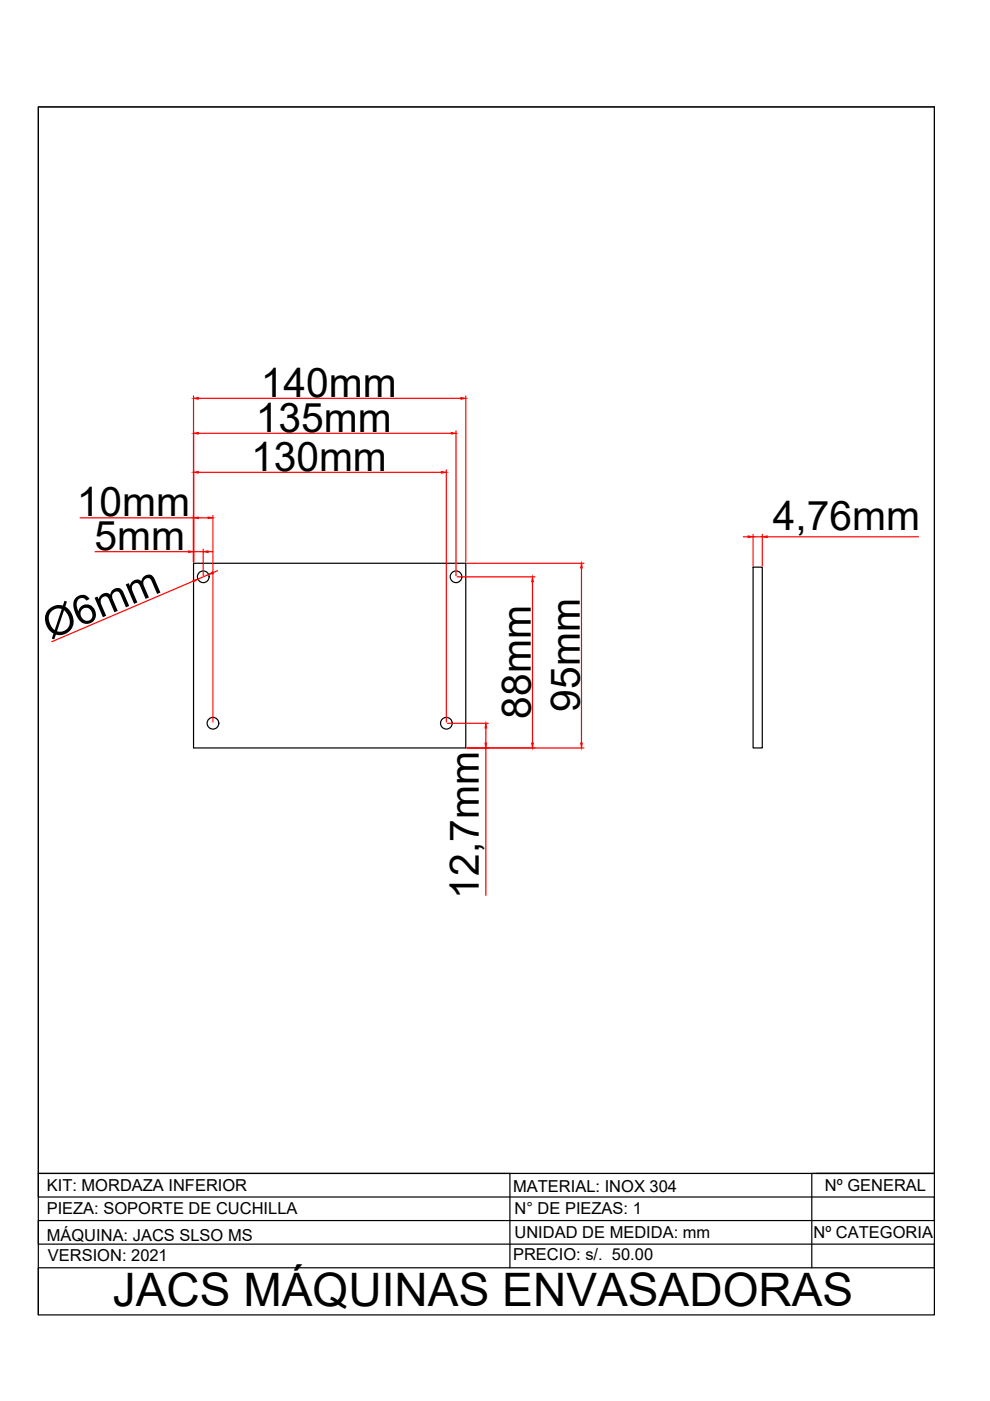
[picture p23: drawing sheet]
<svg xmlns="http://www.w3.org/2000/svg" width="210mm" height="297mm" viewBox="0 0 210 297" stroke-linecap="round" stroke-linejoin="round" font-family="sans-serif">
<defs><g id="words">
<text font-size="9.8" x="23.9" y="277">JACS MÁQUINAS ENVASADORAS</text>
<g font-size="8.6">
<text x="55.3" y="84.1">140mm</text>
<text x="54.3" y="91.5">135mm</text>
<text x="53.2" y="99.8">130mm</text>
<text x="16.3" y="109.4">10mm</text>
<text x="163.8" y="112.3">4,76mm</text>
<text x="20.1" y="116.6">5mm</text>
<text x="10.7" y="135.6" transform="rotate(-23 10.7 135.6)">Ø6mm</text>
<text x="112.5" y="152.3" transform="rotate(-90 112.5 152.3)">88mm</text>
<text x="122.9" y="150.9" transform="rotate(-90 122.9 150.9)">95mm</text>
<text x="101.5" y="190.5" transform="rotate(-90 101.5 190.5)">12,7mm</text>
</g>
<g font-size="3.5">
<text x="9.9" y="257.5">PIEZA: SOPORTE DE CUCHILLA</text>
<text x="9.9" y="252.5">KIT: MORDAZA INFERIOR</text>
<text x="108.8" y="252.6">MATERIAL: INOX 304</text>
<text x="109.1" y="257.5">N° DE PIEZAS: 1</text>
<text x="174.9" y="252.5">Nº GENERAL</text>
<text x="9.9" y="263.1">MÁQUINA: JACS SLSO MS</text>
<text x="109.1" y="262.4">UNIDAD DE MEDIDA: mm</text>
<text x="172.5" y="262.5">Nº CATEGORIA</text>
<text x="10.2" y="267.5">VERSION: 2021</text>
<text x="108.8" y="267.1">PRECIO: s/. 50.00</text>
</g>
</g></defs>
<!-- layer: 0 -->
<g fill="none" stroke="#000" stroke-width=".25">
<path d="M8.1 22.7h190v256.1h-190zM41 119.4h57.8v39.2h-57.8zM159.7 120.2h1.9v38.4h-1.9zM8.1 248.8h100v20M173.1 248.8h25M198.1 248.8h-190v5h190v5h-190v5h190v5h-190v10M198.1 248.8h-26v20"/>
<circle cx="43.1" cy="122.3" r="1.24"/>
<circle cx="96.7" cy="122.3" r="1.24"/>
<circle cx="45.2" cy="153.3" r="1.24"/>
<circle cx="94.6" cy="153.3" r="1.24"/>
</g>
<!-- layer: _u -->
<g fill="none" stroke="#f00" stroke-width=".25">
<path d="M41 83.9v35.2M42.1 84.5h55.6M94.6 99.6v53.5M98.8 83.9v35.2M17 109.8h24M42.1 109.8h2M42.1 100.1h51.5M45.1 109.3v43.8M99 119.4h24.8M41 123.2l-30 12.9M44.2 121.8l-2.3 1M46.1 121l-.9 .4"/>
<path d="M96.9 122.3h16.5M112.9 123.3v34.2M123.3 120.4v37.1M94.9 153.4h8.6M99 158.6h24.8M103 154.4v3.1M103 158.6v31.2"/>
</g>
<g fill="#f00" stroke="#f00" stroke-width=".21">
<path d="M44.1 109.6l1 .2-1 .2z"/>
<path d="M41 109.8l1.1-.2v.4z"/>
<path d="M93.6 100l1 .1-1 .2z"/>
<path d="M41 100.1l1.1-.1v.3z"/>
<path d="M97.7 84.3l1.1 .2-1.1 .1z"/>
<path d="M41 84.5l1.1-.2v.3z"/>
<path d="M44.2 121.8l.9-.6 .1 .4z"/>
<path d="M40.9 123l1-.2-.8 .6z"/>
<path d="M103 153.4l.2 1h-.4z"/>
<path d="M102.8 157.5h.4l-.2 1.1z"/>
<path d="M112.9 122.3l.2 1h-.4z"/>
<path d="M112.7 157.5h.4l-.2 1.1z"/>
<path d="M123.3 119.4l.2 1h-.4z"/>
<path d="M123.1 157.5h.4l-.2 1.1z"/>
</g>
<!-- layer: 0 -->
<path d="M41 91.4v27.7M42.1 91.9h53.6M96.7 91.4v30.6M20.2 117h19.8M41 117h2.1M43.1 116.4v5.6M44.1 117h1M157.6 113.8h1M159.7 113.3v6.7M159.7 113.8h1.9M161.6 113.3v6.7M162.7 113.8h32" fill="none" stroke="#f00" stroke-width=".25"/>
<g fill="#f00" stroke="#f00" stroke-width=".21">
<path d="M158.6 113.6l1.1 .2-1.1 .2z"/>
<path d="M161.6 113.8l1.1-.2v.4z"/>
<path d="M43.1 117l1-.2v.3z"/>
<path d="M40 116.8l1 .2-1 .1z"/>
<path d="M95.7 91.7l1 .2-1 .1z"/>
<path d="M41 91.9l1.1-.2v.3z"/>
</g>
<path d="M8.1 22.7h190v226.1h-190z" fill="none" stroke="#000" stroke-width=".21"/>
<use href="#words"/>
</svg>
